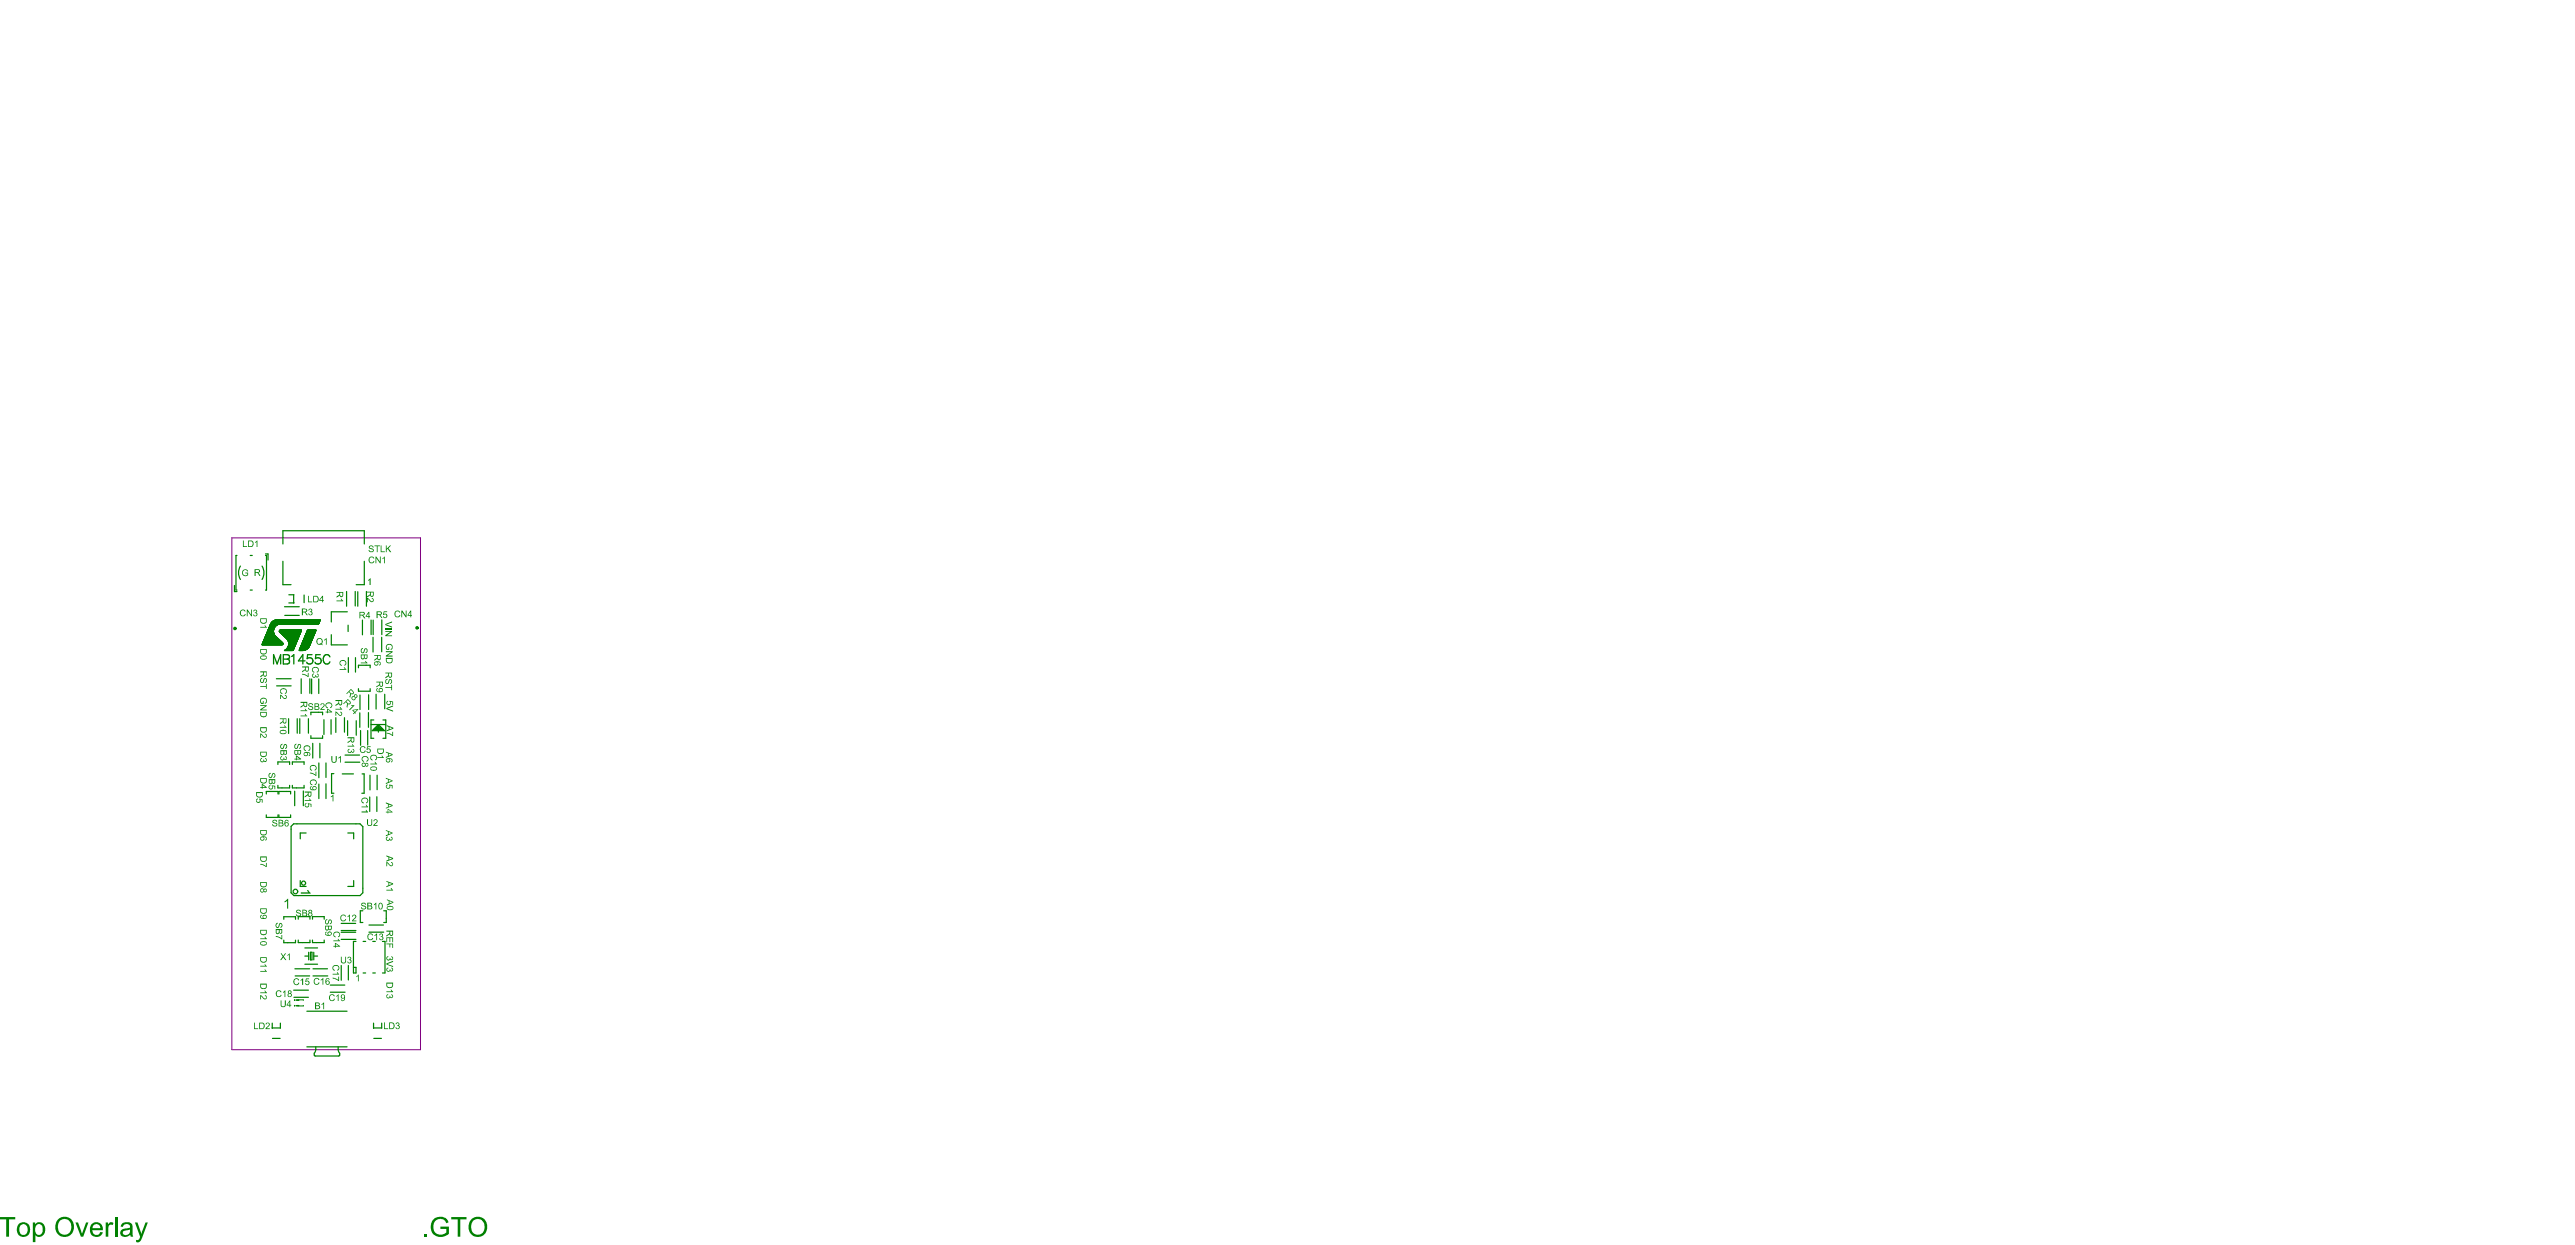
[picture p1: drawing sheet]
<svg xmlns="http://www.w3.org/2000/svg" width="842mm" height="407mm" viewBox="0 0 842 407" stroke-linecap="round" stroke-linejoin="round" font-family="sans-serif">
<path d="M75.9 175.9h61.7v167.3h-61.7z" fill="none" stroke="#800080" stroke-width=".33"/>
<g fill="none" stroke="#008000" stroke-width=".4">
<path d="M92.6 177.9v-4.4h26.6v4.4M76.7 191.4v2h.8M77.5 181.6h-.3v11.3h.3M81.9 192.9h.6M81.9 181.6h.6M86.9 181.6h.3v11.3h-.3M86.9 181.1h.8v2M92.6 183.5v7.7h2.6M93.1 198.4h4.8M94.5 197.2h1.7M94.5 194.5h1.7M96.1 194.5v2.7"/>
<path d="M99.5 194.6v2.5M113.4 193.4v4.8M116.2 193.4v4.7M117 193.5v4.7M119.2 183.5v7.7h-2.7M119.9 193.4v4.8M93.2 201.2h4.7M108.4 207.5v3.4h5.2M113.6 200.1h-5.2v3.3M113.9 204.4v2.1M114 215v4.9M116.3 215v4.8"/>
<path d="M117.3 218.4v-.9h3.8v.9M118.6 202.8v4.8M121.4 202.8v4.7M122 208.4v4.8M122.1 202.8v4.7M124.9 208.4v4.7M124.9 202.7v4.8M90.4 221.9h4.8M90.5 224.3h4.7M94.4 235v4.8M97.2 235v4.7M98.1 235v4.8"/>
<path d="M98.5 222v4.8M100.9 235v4.7M101.4 222v4.7M101.7 233.7v-.8h3.8v.8M102 222v4.9M104.3 222v4.8M106 235.3v4.9M108.3 235.3v4.8M109.9 234.7v4.8M112.7 234.7v4.7M113.7 235.7v4.8M116.5 235.7v4.7"/>
<path d="M117.3 225.2v.8h3.8v-.8M117.7 233.1v4.7M117.8 227.3v4.7M118 238.9v4.8M120.3 238.9v4.7M120.5 233v4.8M120.6 227.2v4.8M121.4 236.9h4.8M121.8 238.9l2-2 2 2zM122.3 235.4h-.9v6h.9M122.3 238.6h3M122.5 238.3h2.5"/>
<path d="M122.6 238.2h2.3M123 237.8h1.5M123 227v4.8M123.4 237.5h.7M123.8 236.9v2.5M125.3 235.4h.9v6h-.9M125.9 227v4.8M87.1 259.6v-.8h3.8v.8M90.9 250v-.8h3.8v.8M90.9 256.8v.8h3.8v-.8M91.2 259.6v-.8h3.9v.8M95.6 256.8v.8h3.9v-.8"/>
<path d="M95.6 250v-.8h3.9v.8M96.4 258.7v4.8M99.2 258.6v4.9M101.7 240.6v.8h3.8v-.8M102.3 243.1v4.8M104.3 249.5v4.8M104.3 256.4v4.7M104.6 243.1v4.7M106.6 249.5v4.7M106.6 256.3v4.8M109.2 253h-.7v6.4h.7M112 253.1h3.6"/>
<path d="M112.9 246.9h4.7M112.9 249.2h4.8M118.5 253.1h.6v6.3h-.7M121 253.5v4.8M123.4 253.5v4.7M87.1 266.5v.8h3.8v-.8M91.2 266.5v.8h3.9v-.8M95.2 270.2l.9-.8h21.7l.9 .9v21.6l-.9 .9h-21.7l-.9-.9zM100.1 272.4h-1.9v1.9M113.8 272.4h1.9v1.9M121 260.6v4.7M123.3 260.5v4.8"/>
<path d="M98.2 287.9v2h1.9M115.7 287.9v2h-1.9M118.7 297.8h-.8v3.8h.8M125.5 297.8h.9v3.8h-.9M92.8 300.6v-.8h3.9v.8M92.8 307.4v.9h3.9v-.9M96.5 316.8h4.8M96.6 319.1h4.7M97.6 300.6v-.9h3.8v.9M97.6 307.4v.8h3.8v-.8M99.7 315.3h4.2M99.7 310h4.2"/>
<path d="M99.7 312.6h1.3M101 311.4v2.5M101.6 311.4h.5v2.5h-.5zM102.2 300.6v-.9h3.9v.9M102.2 307.4v.8h3.9v-.8M102.4 319.1h4.8M102.4 316.8h4.7M102.7 312.6h1.2M102.7 311.4v2.5M111.6 304.8h4.8M111.6 307.2h4.8M111.6 304.3h4.8"/>
<path d="M111.6 301.9h4.8M111.6 315.7v4.8M114 315.7v4.8M116.5 307.8h-.9v10.4h.9v-1.9h-.9M118.8 318.2h.8M118.8 307.8h.8M120.7 302.5h4.8M120.7 304.8h4.8M122 318.2h.8M122 307.8h.8M125.1 307.8h.9v10.4h-.9M89.1 334.6v1.6"/>
<path d="M89.1 336.1h2.6M89.1 339.5h2.5M91.7 334.6v1.6M96.1 323.8h4.8M96.2 326.1h4.7M100.4 330.7h13.1M108.1 324.4h4.8M108.1 322.1h4.7M122.2 336.1h2.7M122.2 334.6v1.6M122.3 339.5h2.5M124.9 334.6v1.6"/>
<path d="M100.4 342.3h13.1M102.8 344.4v.6M103.1 345.3h7.7M103.3 342.3v.9M110.6 342.3v.9M111.1 344.4v.6"/>
</g>
<g fill="none" stroke="#008000" stroke-width=".33">
<path d="M85.8 210.9h6.5M85.8 210.5h6.8M85.9 210.4h6.7M85.9 210.3h6.6M85.9 210.2h6.6M86 210.1h6.4M86 210l6.3 .1M86 210h6.3M86.1 209.9h6.1M86.1 209.8h6M86.1 209.7h5.9M86.2 209.6l5.7 .1"/>
<path d="M86.2 209.6h5.6M86.2 209.5h5.5M86.3 209.4h5.4M86.3 209.3h5.3M86.3 209.3h5.2M86.4 209.2h5M86.4 209.1h4.9M86.4 209h4.8M86.5 208.9h4.6M86.5 208.8h4.5M86.5 208.7l4.5 .1M86.6 208.7h4.3"/>
<path d="M86.6 208.6h4.2M86.6 208.5h4.1M86.7 208.4h3.9M86.7 208.3h3.8M86.7 208.2l3.7 .1M86.8 208.1l3.5 .1M86.8 208.1h3.5M86.9 208h3.3M86.9 207.9h3.2M86.9 207.8l3.1 .1M87 207.7l2.9 .1M87 207.7h2.9"/>
<path d="M87 207.6h2.8M87 207.5h2.8M87.1 207.4l2.6 .1M87.1 207.4h2.6M87.1 207.3h2.6M87.2 207.2h2.4M87.2 207.1h2.4M87.3 207h2.3M87.3 206.9h2.3M87.3 206.9h2.2M87.4 206.8h2.1M87.4 206.7h2.1"/>
<path d="M87.4 206.6h2.1M87.5 206.5h2M87.5 206.4h2M87.6 206.2h1.9M87.6 206.1h1.9M87.7 206.1h1.8M89.5 206.3h-1.9M89.6 205.9l-1.9 .1M89.6 205.9h-1.9M89.6 205.7l-1.8 .1M89.6 205.7h-1.8M89.6 205.6h-1.8"/>
<path d="M89.7 205.5l-1.8 .1M89.7 205.4l-1.8 .1M89.7 205.3l-1.8 .1M89.8 205.3h-1.8M89.9 205.2h-1.9M89.9 202.8h14.9M89.9 205.1l-1.9 .1M89.9 205l-1.8 .1M90 204.9l-1.9 .1M90.1 204.9h-2M90.2 204.8h-2M90.2 202.7h14.6"/>
<path d="M90.3 204.7l-2.1 .1M90.3 204.6l-2.1 .1M90.5 204.5l-2.2 .1M90.6 204.4l-2.3 .1M90.7 204.4h-2.3M90.9 204.3l-2.5 .1M91.1 204.2l-2.7 .1M91.4 206.6h7.1M91.5 206.7h6.9M91.5 206.1h7.1M91.6 204.1l-3.2 .1M91.6 206.8h6.8"/>
<path d="M91.7 206.9h6.6M91.7 206h6.9M91.8 207h6.5M91.8 207.1h6.5M91.9 207.1h6.3M92 207.2h6.2M92.1 207.3h6.1M92.2 207.4h5.9M92.3 207.5h5.8M92.4 207.6h5.7M92.5 207.6h5.5M92.5 210.8h-6.8"/>
<path d="M92.5 210.7l-6.8 .1M92.5 207.7h5.5M92.6 210.7h-6.9M92.6 210.6h-6.8M92.6 207.8h5.4M92.7 207.9h5.2M92.8 208h5.1M92.9 208h4.9M93 208.1h4.8M93.1 208.2h4.7M93.2 208.3h4.6M93.3 208.4h4.4"/>
<path d="M93.4 208.5h4.3M93.5 208.6h4.1M93.6 208.7h4M93.7 208.8h3.8M93.8 208.9h3.7M93.9 208.9h3.6M93.9 212h2.3M93.9 209h3.5M94 209.1h3.4M94 209.2h3.4M94.1 209.3h3.2M94.1 209.4h3.2"/>
<path d="M94.2 209.4h3.1M94.3 209.7h2.9M94.4 209.8h2.7M94.4 209.9h2.7M94.4 210.3h2.5M95.9 212.7h-2.9M95.9 212.6l-2.9 .1M96 212.6h-2.8M96 212.5h-2.7M96 212.4h-2.6M96.1 212.3l-2.6 .1M96.1 212.2l-2.5 .1"/>
<path d="M96.2 212.2h-2.5M96.2 212l-2.4 .1M96.3 211.9h-2.4M96.3 211.8l-2.3 .1M96.3 211.8h-2.3M96.4 211.6l-2.3 .1M96.4 211.6h-2.3M96.4 211.5h-2.2M96.5 211.4h-2.3M96.5 211.3l-2.2 .1M96.5 211.2l-2.2 .1M96.6 211.2h-2.3"/>
<path d="M96.6 211.1h-2.2M96.6 211h-2.2M96.7 210.9l-2.3 .1M96.7 210.8l-2.3 .1M96.7 210.7l-2.3 .1M96.8 210.7h-2.4M96.8 210.6h-2.4M96.8 210.5l-2.3 .1M96.9 210.4l-2.4 .1M96.9 210.2l-2.5 .1M97 210.2h-2.6M97 210.1h-2.6"/>
<path d="M97 210h-2.6M97.1 209.8h-2.8M97.2 209.6h-2.9M97.3 209.5h-3.1M97.9 212.7h1.6M98.4 206.7h-7M98.5 206.5h-7.1M98.5 206.4l-7.1 .1M98.6 206.4h-7.2M98.6 206.3h-7.2M98.6 206.2h-7.2M98.6 206.1h-7.1"/>
<path d="M99.7 208.2h2.9M99.8 212.6l-1.9 .1M100 212.5l-2.1 .1M100.1 212.5h-2.2M100.3 212.4h-2.3M100.4 212.3l-2.4 .1M100.5 206.3h2.8M100.5 212.2l-2.5 .1M100.6 206.1h2.8M100.6 212.1l-2.5 .1M100.7 212l-2.6 .1M100.8 206h2.5"/>
<path d="M100.8 212h-2.7M100.9 211.9l-2.8 .1M100.9 211.8l-2.7 .1M101 211.7l-2.8 .1M101.1 211.6l-2.9 .1M101.1 211.6h-2.8M101.2 211.5h-2.9M101.2 211.4l-2.8 .1M101.2 211.3h-2.8M101.3 211.2l-2.9 .1M101.3 211.2h-2.8M101.4 211.1h-2.9"/>
<path d="M101.4 211h-2.9M101.4 210.9h-2.8M101.5 210.8l-2.9 .1M101.5 210.7l-2.9 .1M101.5 210.7h-2.8M101.5 210.6h-2.8M101.6 210.5h-2.9M101.6 210.4l-2.8 .1M101.7 210.4h-2.9M101.7 210.3h-2.9M101.7 210.2h-2.8M101.8 210.1h-2.9"/>
<path d="M101.8 210l-2.9 .1M101.8 209.9l-2.8 .1M101.9 209.9h-2.9M101.9 209.8h-2.9M101.9 209.7h-2.8M102 209.6l-2.9 .1M102 209.5l-2.9 .1M102 209.4l-2.8 .1M102.1 209.4h-2.9M102.1 209.3h-2.9M102.1 209.2l-2.8 .1M102.2 209.1l-2.9 .1"/>
<path d="M102.2 209l-2.9 .1M102.2 208.9l-2.8 .1M102.3 208.9h-2.9M102.3 208.8h-2.9M102.3 208.7h-2.8M102.4 208.6l-2.9 .1M102.4 208.5l-2.9 .1M102.4 208.5h-2.8M102.5 208.4h-2.9M102.5 208.3h-2.9M102.5 208.2h-2.8M102.6 208.1h-2.9"/>
<path d="M102.6 208h-2.8M102.7 207.9h-2.9M102.7 207.8l-2.9 .1M102.7 207.7l-2.8 .1M102.8 207.7h-2.9M102.8 207.6h-2.9M102.8 207.5h-2.8M102.9 207.4l-2.9 .1M102.9 207.3l-2.9 .1M102.9 207.2l-2.8 .1M103 207.2h-2.9M103 207.1h-2.9"/>
<path d="M103 207h-2.8M103.1 206.9h-2.9M103.1 206.8l-2.8 .1M103.2 206.7l-2.9 .1M103.2 206.7h-2.9M103.2 206.6h-2.9M103.3 206.5h-2.9M103.3 206.4l-2.9 .1M103.3 206.3l-2.9 .1M103.4 206.2h-2.9M104.3 204l-15.8 .1M104.3 203.9l-15.8 .1"/>
<path d="M104.3 203.9h-15.7M104.4 203.8h-15.8M104.4 203.7h-15.7M104.5 203.6h-15.7M104.5 203.5h-15.7M104.5 203.4h-15.6M104.6 203.3l-15.6 .1M104.6 203.2l-15.5 .1M104.6 203.1l-15.4 .1M104.7 203.1h-15.4M104.7 203h-15.3M104.7 202.9l-15.2 .1"/>
<path d="M104.8 202.8l-15.1 .1M96.3 326.9l.2 .2zM96.3 328.8l.2 .1zM97.1 328.9h.6M97.1 327h.6M97.7 326.9l-.6 .2v-.2h2.1v.2M99.2 328.8v.1h-2.1v-.1l.6 .1"/>
</g>
<g fill="#008000">
<path d="M93.1 294.7l1.2-.8v3.2h-.4v-2.5l-.8 .5z"/>
<path d="M101.5 255.4l.1-.2a1.05 1.05 0 0 1 1.7-.1 1.05 1.05 0 0 1-.3 1.6l-.1-.2a.74 .74 0 0 0 .3-1.1 .74 .74 0 0 0-1.1-.1 .61 .61 0 0 0-.5 .6 .61 .61 0 0 0 .6 .6l-.1 .2a.91 .91 0 0 1-.6-1.3z"/>
<path d="M106.5 300.8l.5-.2v.2a.62 .62 0 0 0-.4 .6 .62 .62 0 0 0 .4 .6l.3-.4a.71 .71 0 0 1 .4-.9 .71 .71 0 0 1 .9 .3 .71 .71 0 0 1-.2 .9l-.3 .3h-.2v-.3a.45 .45 0 0 0 .5-.5 .45 .45 0 0 0-.7-.3l-.1 .2a.73 .73 0 0 1-.8 1 .73 .73 0 0 1-.4-1.2z"/>
<path d="M108.3 260.4l.8-.6v2.2h-.3v-1.6l-.6 .3z"/>
<path d="M108.4 247.2h.3v1.4a.56 .56 0 0 0 .6 .6 .56 .56 0 0 0 .5-.7v-1.3h.4v1.3a.89 .89 0 0 1-.9 .9 .89 .89 0 0 1-.9-.9z"/>
<path d="M110.7 247.8l.8-.6v2.2h-.2v-1.7l-.5 .3z"/>
<path d="M110.1 196.4h1.7l-.4-.6h.3l.6 .8h-2.2z"/>
<path d="M120.1 267.9h.3v1.2a.56 .56 0 0 0 .6 .7 .56 .56 0 0 0 .5-.7v-1.2h.3v1.2a.85 .85 0 0 1-.9 1 .85 .85 0 0 1-.8-1z"/>
<path d="M122.3 268h.3a.71 .71 0 0 1 .9 .4 .71 .71 0 0 1-.5 .9l-.5 .5h1v.3h-1.4l.6-.9a.58 .58 0 0 0 .5-.5 .58 .58 0 0 0-.3-.6l-.7 .4z"/>
<path d="M121.2 247.2l.6-.4h1a1.02 1.02 0 0 1 .6 1 1.02 1.02 0 0 1-.6 .9l-.1-.4a.72 .72 0 0 0 .3-.9 .72 .72 0 0 0-1-.3 .69 .69 0 0 0-.6 .6 .69 .69 0 0 0 .5 .7l-.1 .3a.99 .99 0 0 1-.6-1.5z"/>
<path d="M121.2 249.7h1.7l-.4-.6h.3l.6 .9h-2.2z"/>
<path d="M120.1 195.5h.3l.5 .5a.66 .66 0 0 0 1.1 .4v-.4l-.4-.2 .1-.3a.69 .69 0 0 1 .5 1.1 .69 .69 0 0 1-1.2-.1l-.7-.6v1.1h-.2z"/>
<path d="M120.5 189.6l.7-.5v2.2h-.3v-1.7l-.5 .3z"/>
<path d="M120.7 182.4a.97 .97 0 0 1 1.7 .2l-.2 .1a.8 .8 0 0 0-1.4 .2 .8 .8 0 0 0 .9 1h.3l.2-.5 .3 .1a1.04 1.04 0 0 1-1.5 .6 1.04 1.04 0 0 1-.3-1.6z"/>
<path d="M122.9 182h.2l1.2 1.7v-1.7h.2v2.2h-.2l-1.2-1.7v1.7h-.2z"/>
<path d="M125.1 182.5l.8-.5v2.2h-.3v-1.7l-.5 .3z"/>
<path d="M126.4 324.2h1.7l-.3-.6h.2l.6 .8h-2.2z"/>
<path d="M126.4 325.4l.4-.3 .2 .3a.45 .45 0 0 0-.4 .4 .45 .45 0 0 0 .5 .4 .45 .45 0 0 0 .4-.4l-.1-.2h.3a.39 .39 0 0 0 .3 .5 .39 .39 0 0 0 .4-.3 .39 .39 0 0 0-.4-.4v-.3a.6 .6 0 0 1 .6 .8 .6 .6 0 0 1-1 .2v.1a.7 .7 0 0 1-1 .2 .7 .7 0 0 1-.2-1z"/>
<path d="M126.4 291h1.7l-.3-.5 .3-.1 .5 .8h-2.2z"/>
<path d="M126.4 256.6l.4-.1v.3a.46 .46 0 0 0-.1 .7 .46 .46 0 0 0 .7 0 .46 .46 0 0 0-.1-.7v-.3l1.1 .2v1.1h-.2v-.8l-.6-.1a.73 .73 0 0 1-.8 1 .73 .73 0 0 1-.4-1.3z"/>
<path d="M79.5 176.7h.2v1.9h1.1v.3h-1.3z"/>
<path d="M83.5 177.2l.7-.5v2.2h-.2v-1.7l-.5 .3z"/>
<path d="M96.5 243.4l.5-.2v.2a.61 .61 0 0 0-.4 .7 .61 .61 0 0 0 .5 .5l.2-.6a.65 .65 0 0 1 .8-.7 .65 .65 0 0 1 .3 1.1l-.6 .5v-.4a.52 .52 0 0 0 .4-.5 .52 .52 0 0 0-.4-.5l-.2 .5a.73 .73 0 0 1-.9 .9 .73 .73 0 0 1-.3-1.3z"/>
<path d="M99.7 261.6h1.7l-.3-.3 .3-.2 .5 .8h-2.2z"/>
<path d="M99.8 262.8l.5-.2v.3a.46 .46 0 0 0-.2 .7 .46 .46 0 0 0 .7 .1 .46 .46 0 0 0 0-.7l-.1-.4 1.2 .3v1h-.3v-.8l-.6-.1a.75 .75 0 0 1-.7 1.1 .75 .75 0 0 1-.5-1.2z"/>
<path d="M99.4 244.1l.6-.3a1 1 0 0 1 1.4 .4 1 1 0 0 1-.4 1.4l-.1-.3a.78 .78 0 0 0 0-1.2 .78 .78 0 0 0-1.2 .3 .57 .57 0 0 0-.1 .6 .57 .57 0 0 0 .5 .3l-.1 .3a1.01 1.01 0 0 1-.6-1.5z"/>
<path d="M101.5 250.5l.4-.2a1.02 1.02 0 0 1 1.5 .2 1.02 1.02 0 0 1-.4 1.5l-.1-.3a.78 .78 0 0 0 0-1.2 .78 .78 0 0 0-1.2 .3h-.1a.64 .64 0 0 0 .5 .9l-.1 .4a1.02 1.02 0 0 1-.5-1.6z"/>
<path d="M101.4 252.7l1.2 .2 .6 .5v-1.1h.3v1.5l-1.2-.7-.9-.2z"/>
<path d="M102.2 218.4l.6-.3a1.02 1.02 0 0 1 1.4 .5 1.02 1.02 0 0 1-.5 1.3l-.1-.2a.77 .77 0 0 0 .2-1.2 .77 .77 0 0 0-1.2 0 .65 .65 0 0 0-.2 .7 .65 .65 0 0 0 .5 .5l-.2 .2a1.1 1.1 0 0 1-.5-1.5z"/>
<path d="M102.3 220.4l.3-.2 .1 .3a.44 .44 0 0 0-.4 .5 .44 .44 0 0 0 .6 .3 .44 .44 0 0 0 .3-.6l.2 .1a.35 .35 0 0 0 .3 .4 .35 .35 0 0 0 .4-.2 .35 .35 0 0 0-.3-.5l-.1-.2a.59 .59 0 0 1 .6 .8 .59 .59 0 0 1-1 .2v-.1a.67 .67 0 0 1-1 .2 .67 .67 0 0 1 0-1z"/>
<path d="M108.9 315.9l.6-.3a.99 .99 0 0 1 1.4 .5 .99 .99 0 0 1-.6 1.3v-.2a.76 .76 0 0 0 .3-1.1 .76 .76 0 0 0-1.1-.2 .64 .64 0 0 0-.5 .7 .64 .64 0 0 0 .6 .6l-.3 .2a1.17 1.17 0 0 1-.4-1.5z"/>
<path d="M108.8 318.4h1.7l-.3-.5h.2l.5 .8h-2.1z"/>
<path d="M108.8 319.7l.7 .1 1.2 .7v-1.1h.2v1.4l-2.1-.9z"/>
<path d="M109.2 305.1a1.13 1.13 0 0 1 1.5-.4 1.13 1.13 0 0 1 .3 1.6l-.3 .2-.1-.2a.8 .8 0 0 0-.1-1.4 .8 .8 0 0 0-1.2 .6l.1 .6 .4 .2-.1 .2-.6-.5z"/>
<path d="M109.1 307.5h1.7l-.4-.5h.4l.5 .8h-2.2z"/>
<path d="M106.6 230.1a1.06 1.06 0 0 1 1.7-.3 1.06 1.06 0 0 1-.2 1.7l-.1-.2a.72 .72 0 0 0 .3-1 .72 .72 0 0 0-1-.3 .63 .63 0 0 0-.6 .6 .63 .63 0 0 0 .6 .7l-.2 .2a.93 .93 0 0 1-.5-1.4z"/>
<path d="M116.6 319.2l.8-.5v2.2h-.3v-1.7l-.5 .3z"/>
<path d="M113.7 243.9h1.7l-.2-.4 .2-.1 .5 .7h-2.2z"/>
<path d="M113.8 245.1l.3-.2 .3 .2a.46 .46 0 0 0-.4 .6 .46 .46 0 0 0 .6 .3 .46 .46 0 0 0 .2-.6h.2a.36 .36 0 0 0 .3 .4 .36 .36 0 0 0 .4-.3 .36 .36 0 0 0-.4-.4l.1-.2a.6 .6 0 0 1 .5 .8 .6 .6 0 0 1-1 .2 .67 .67 0 0 1-1 .2 .67 .67 0 0 1-.1-1z"/>
<path d="M120.3 305.7a1.02 1.02 0 0 1 1.8 .1l-.3 .1a.76 .76 0 0 0-1.2-.1 .76 .76 0 0 0 .1 1.1 .67 .67 0 0 0 .6 .3 .67 .67 0 0 0 .5-.5l.3 .1a1.05 1.05 0 0 1-1.5 .5 1.05 1.05 0 0 1-.3-1.6z"/>
<path d="M122.5 305.7l.9-.5v2.2h-.3v-1.7l-.6 .4z"/>
<path d="M124.2 305.4a.6 .6 0 0 1 .9 0 .6 .6 0 0 1 0 .9 .67 .67 0 0 1-.1 1.1 .67 .67 0 0 1-1-.6h.3a.41 .41 0 0 0 .5 .4 .41 .41 0 0 0 .3-.5 .41 .41 0 0 0-.6-.3v-.2a.39 .39 0 0 0 .6-.3 .39 .39 0 0 0-.4-.5 .39 .39 0 0 0-.4 .4h-.3z"/>
<path d="M123.4 247.6h1.7l-.3-.4 .3-.1 .5 .7h-2.2z"/>
<path d="M126.6 312.8l.4-.1 .1 .2a.43 .43 0 0 0-.4 .5 .43 .43 0 0 0 .5 .4 .43 .43 0 0 0 .3-.6l.2 .1a.4 .4 0 0 0 .3 .4 .4 .4 0 0 0 .5-.4 .4 .4 0 0 0-.5-.4v-.2a.61 .61 0 0 1 .6 .8 .61 .61 0 0 1-1 .2 .67 .67 0 0 1-1 .1 .67 .67 0 0 1 0-1z"/>
<path d="M126.4 315l2.2-.8v.3l-1.9 .7 1.9 .7v.3l-2.2-.8z"/>
<path d="M126.7 316.5l.3-.1 .1 .2a.43 .43 0 0 0-.4 .6 .43 .43 0 0 0 .5 .3 .43 .43 0 0 0 .3-.6h.2a.41 .41 0 0 0 .3 .5 .41 .41 0 0 0 .5-.3 .41 .41 0 0 0-.5-.5v-.2a.61 .61 0 0 1 .6 .8 .61 .61 0 0 1-1 .2 .67 .67 0 0 1-1 .1 .67 .67 0 0 1 .1-1z"/>
<path d="M126.4 306.5h2.2v1.6h-.2v-1.3h-.7v1.2h-.3v-1.2h-.7v1.3h-.3z"/>
<path d="M126.4 308.5h2.2v1.5h-.2v-1.2h-.7v1h-.3v-1h-1z"/>
<path d="M126.4 273.7l.4-.2 .1 .3a.46 .46 0 0 0-.4 .5 .46 .46 0 0 0 .6 .4 .46 .46 0 0 0 .2-.7 .5 .5 0 0 0 .4 .5 .5 .5 0 0 0 .6-.2l-.5-.4 .1-.3a.6 .6 0 0 1 .5 .9 .6 .6 0 0 1-1 .1 .67 .67 0 0 1-1 .1 .67 .67 0 0 1 0-1z"/>
<path d="M126.4 281.8l.9 .7a.52 .52 0 0 0 .6 .5 .52 .52 0 0 0 .5-.7l-.5-.1 .1-.3a.71 .71 0 0 1 .5 1.2 .71 .71 0 0 1-1.2-.3l-.6-.6v1.1h-.3z"/>
<path d="M126.5 239.6l1.1 .2 .8 .5v-1h.2v1.4l-1.3-.7-.8-.1z"/>
<path d="M126.5 210.8l.3-.2a1.07 1.07 0 0 1 1.6 .4 1.07 1.07 0 0 1-.6 1.5v-.2a.81 .81 0 0 0 .2-1.1 .81 .81 0 0 0-1.1-.3 .81 .81 0 0 0-.3 1l.1 .4h.4v-.6h.2v.8h-.8l-.2-.3-.1-.9z"/>
<path d="M126.2 212.9h2.2v.4l-1.7 1.1h1.7v.3h-2.2v-.3l1.8-1.1h-1.8z"/>
<path d="M88.1 252.8l.5-.1-.2 .3a.65 .65 0 0 0-.3 .6 .65 .65 0 0 0 .4 .6l.3-.2 .2-1a.69 .69 0 0 1 .9 0 .69 .69 0 0 1 .1 .9l-.4 .4-.1-.2a.53 .53 0 0 0 .3-.5 .53 .53 0 0 0-.4-.5l-.3 .5a.69 .69 0 0 1-.7 .8 .69 .69 0 0 1-.6-1z"/>
<path d="M87.9 257l.5-.3v.3a.47 .47 0 0 0-.3 .6 .47 .47 0 0 0 .8 .2 .47 .47 0 0 0 0-.7v-.3l1.1 .2v1.1h-.2v-.9l-.6-.1a.75 .75 0 0 1-.7 1.1 .75 .75 0 0 1-.6-1.2z"/>
<path d="M109.7 231.8h1.7l-.3-.6h.3l.5 .8h-2.2z"/>
<path d="M109.7 232.6l.9 .7a.55 .55 0 0 0 .6 .5 .55 .55 0 0 0 .5-.6l-.4-.2 .1-.3a.71 .71 0 0 1 .4 1.2 .71 .71 0 0 1-1.2-.3l-.6-.6v1.1h-.3z"/>
<path d="M126.5 229.4l.3-.2 .2 .2a.47 .47 0 0 0-.2 .7 .47 .47 0 0 0 .8 0 .47 .47 0 0 0-.2-.7v-.2l1.2 .2v1.1h-.2v-.9l-.6-.1a.75 .75 0 0 1-.8 1.1 .75 .75 0 0 1-.5-1.2z"/>
<path d="M126.4 231.5l2.2-.8v.3l-1.9 .7 1.9 .7v.3l-2.2-.8z"/>
<path d="M83.1 334.4h.3v1.9h1.1v.2h-1.4z"/>
<path d="M87.1 334.5h.1a.73 .73 0 0 1 1.1 .4 .73 .73 0 0 1-.7 .9l-.4 .5h1.1v.2h-1.5l.6-.8a.51 .51 0 0 0 .5-.6 .51 .51 0 0 0-.6-.4l-.4 .3z"/>
<path d="M85.1 324.5h1.7l-.3-.5 .3-.1 .5 .9h-2.2z"/>
<path d="M85.1 325.4l.8 .5a.63 .63 0 0 0 .5 .5 .63 .63 0 0 0 .7-.3l-.1-.3-.3-.1 .1-.3a.73 .73 0 0 1 .3 1.3 .73 .73 0 0 1-1.2-.4l-.5-.5v1h-.3z"/>
<path d="M90.5 324.1h.1a.92 .92 0 0 1 1.5 .3l-.3 .1a.78 .78 0 0 0-1.1-.1 .78 .78 0 0 0-.1 1.1 .65 .65 0 0 0 .7 .3 .65 .65 0 0 0 .5-.5l.4 .1a1.05 1.05 0 0 1-1.6 .5 1.05 1.05 0 0 1-.2-1.6z"/>
<path d="M92.6 324.3l.7-.5v2.2h-.2v-1.7l-.5 .4z"/>
<path d="M96.9 297.8l.3-.3a.76 .76 0 0 1 1.2 .6h-.2a.45 .45 0 0 0-.6-.4 .45 .45 0 0 0-.3 .6l.5 .2a.66 .66 0 0 1 .6 .8 .66 .66 0 0 1-1 .4l-.6-.5v-.2h.3a.62 .62 0 0 0 .6 .4 .62 .62 0 0 0 .5-.4l-.5-.4a.66 .66 0 0 1-.8-.8z"/>
<path d="M98.4 291.8h2.5l-.5-.7 .5-.1 .7 1.2h-3.2z"/>
<path d="M85.1 282.4l.9 .2 1 .6v-1h.3v1.3l-1.4-.7h-.8z"/>
<path d="M89.4 268.1l.3-.1a.67 .67 0 0 1 .9 .7h-.2a.52 .52 0 0 0-.5-.4 .52 .52 0 0 0-.5 .4l.4 .3a.73 .73 0 0 1 .9 .9 .73 .73 0 0 1-1.2 .3l-.5-.5 .3-.2a.6 .6 0 0 0 .6 .5 .6 .6 0 0 0 .6-.5l-.6-.3a.62 .62 0 0 1-.7-.3 .62 .62 0 0 1 .2-.8z"/>
<path d="M85.4 221.7l.4-.1v.3a.56 .56 0 0 0-.5 .6 .56 .56 0 0 0 .7 .5l.2-.5a.63 .63 0 0 1 .7-.8 .63 .63 0 0 1 .4 1l-.3 .5-.3 .1v-.3a.52 .52 0 0 0 .4-.5 .52 .52 0 0 0-.4-.5l-.3 .3a.74 .74 0 0 1-.8 1 .74 .74 0 0 1-.4-1.2z"/>
<path d="M85.1 224.3h1.9v-.7h.3v1.7h-.3v-.7h-1.9z"/>
<path d="M78.8 199.6l.2-.1a.84 .84 0 0 1 1.3 .4l-.2 .1a.78 .78 0 0 0-1.3 0 .78 .78 0 0 0 .3 1.2 .59 .59 0 0 0 1-.4h.3a1.06 1.06 0 0 1-1.5 .6 1.06 1.06 0 0 1-.3-1.7z"/>
<path d="M80.7 199.3h.3l1.2 1.8v-1.8h.2v2.2h-.2l-1.2-1.7v1.7h-.3z"/>
<path d="M83.1 199.4h.1a.55 .55 0 0 1 .8 .2 .55 .55 0 0 1-.2 .7 .66 .66 0 0 1 .1 1.2 .66 .66 0 0 1-1-.6h.2a.43 .43 0 0 0 .5 .4 .43 .43 0 0 0 .4-.5 .43 .43 0 0 0-.6-.3v-.3a.36 .36 0 0 0 .4-.2 .36 .36 0 0 0-.3-.5 .36 .36 0 0 0-.4 .4h-.2z"/>
<path d="M85.1 205h1.7l-.3-.5h.3l.5 .7h-2.2z"/>
<path d="M101.1 199.2h.1a.55 .55 0 0 1 .8 0 .55 .55 0 0 1-.1 .8h.1a.69 .69 0 0 1-.1 1.2 .69 .69 0 0 1-1-.6h.2a.41 .41 0 0 0 .5 .3 .41 .41 0 0 0 .3-.5 .41 .41 0 0 0-.5-.2v-.3a.4 .4 0 0 0 .5-.3 .4 .4 0 0 0-.4-.5 .4 .4 0 0 0-.4 .6l-.2-.1z"/>
<path d="M79.3 186.6l.7-.4a.87 .87 0 0 1 1.2 .6l-.3 .1a.81 .81 0 0 0-1.1-.3 .81 .81 0 0 0-.3 1.1 .81 .81 0 0 0 1.1 .4l.3-.2v-.4h-.7v-.3h1v.9l-.8 .3a1.15 1.15 0 0 1-1.1-.5 1.15 1.15 0 0 1 0-1.3z"/>
<path d="M105.2 328.3l.8-.5v2.2h-.2v-1.7l-.4 .3z"/>
<path d="M118.4 295.3l.2-.1a.82 .82 0 0 1 1.1 .6l-.2 .1a.45 .45 0 0 0-.6-.5 .45 .45 0 0 0-.3 .6l.7 .2a.69 .69 0 0 1 .3 1 .69 .69 0 0 1-1.1 .1l-.4-.3 .3-.4a.61 .61 0 0 0 .5 .5 .61 .61 0 0 0 .7-.4l-.5-.3a.73 .73 0 0 1-.8-.3 .73 .73 0 0 1 .1-.8z"/>
<path d="M122.3 295.7l.8-.5v2.2h-.2v-1.7l-.6 .3z"/>
<path d="M118.5 261.1l.1-.1a1.03 1.03 0 0 1 1.6 .1 1.03 1.03 0 0 1-.3 1.5l-.2-.2a.74 .74 0 0 0 .3-1.1 .74 .74 0 0 0-1.1-.1 .65 .65 0 0 0-.5 .7 .65 .65 0 0 0 .6 .6l-.2 .2a.98 .98 0 0 1-.3-1.6z"/>
<path d="M118.3 263.7h1.7l-.4-.5 .3-.1 .5 .9h-2.1z"/>
<path d="M118.3 265.3h1.7l-.4-.4 .3-.1 .5 .9h-2.1z"/>
<path d="M118.5 247.5l1.2-.3a.95 .95 0 0 1 .9 .9 .95 .95 0 0 1-.7 1v-.3a.76 .76 0 0 0 .2-1.1 .76 .76 0 0 0-1.1-.1 .66 .66 0 0 0-.5 .7 .66 .66 0 0 0 .6 .6l-.1 .2a1.02 1.02 0 0 1-.5-1.6z"/>
<path d="M126.4 222.1l.3-.1 .1 .2a.6 .6 0 0 0-.5 .6 .6 .6 0 0 0 .5 .6l.3-.6a.67 .67 0 0 1 .9-.6 .67 .67 0 0 1 .2 1.1l-.5 .4-.1-.4a.53 .53 0 0 0 .4-.4 .53 .53 0 0 0-.3-.6l-.4 .8a.68 .68 0 0 1-.9 .5 .68 .68 0 0 1-.3-1z"/>
<path d="M126.1 224.7h1.9v-.8h.3v1.8h-.3v-.8h-1.9z"/>
<path d="M111.2 216.2l.2-.1a1.05 1.05 0 0 1 1.6 0 1.05 1.05 0 0 1-.2 1.6l-.2-.3a.74 .74 0 0 0 .3-1 .74 .74 0 0 0-1-.3 .68 .68 0 0 0-.6 .7 .68 .68 0 0 0 .6 .7l-.2 .2a.99 .99 0 0 1-.5-1.5z"/>
<path d="M111.1 218.8h1.7l-.3-.5 .2-.1 .6 .8h-2.2z"/>
<path d="M106 209.2l.9-.5v2.1h-.3v-1.7l-.5 .4z"/>
<path d="M125.6 199.9h1.1v.3h-1l-.1 .6a.72 .72 0 0 1 1.1 .3 .72 .72 0 0 1-.5 1 .72 .72 0 0 1-.9-.6h.3a.46 .46 0 0 0 .6 .3 .46 .46 0 0 0 .2-.7 .46 .46 0 0 0-.8 0h-.3z"/>
<path d="M85.1 315.8h1.7l-.3-.5h.3l.5 .8h-2.2z"/>
<path d="M85.1 317.5h1.7l-.3-.5h.3l.5 .7h-2.2z"/>
<path d="M96.1 320.3l.3-.2a.9 .9 0 0 1 1.4 .4l-.2 .1a.72 .72 0 0 0-1-.3 .72 .72 0 0 0-.3 1 .64 .64 0 0 0 .6 .6 .64 .64 0 0 0 .7-.6l.3 .1-.1 .2a1.06 1.06 0 0 1-1.5 .3 1.06 1.06 0 0 1-.2-1.6z"/>
<path d="M98.3 320.5l.9-.6v2.2h-.4v-1.7l-.4 .3z"/>
<path d="M100.1 319.9h1v.3h-.8l-.1 .6a.7 .7 0 0 1 1 .3 .7 .7 0 0 1-.4 1 .7 .7 0 0 1-.9-.5l.2-.1a.46 .46 0 0 0 .7 .2 .46 .46 0 0 0 .1-.7 .46 .46 0 0 0-.7 0h-.3z"/>
<path d="M91.8 327.1h.3v1.3a.56 .56 0 0 0 .5 .7 .56 .56 0 0 0 .6-.7v-1.3h.3l-.1 1.6a.82 .82 0 0 1-.9 .6 .82 .82 0 0 1-.7-.9z"/>
<path d="M91.8 311.7h.4l.5 .9 .6-.9h.3l-.8 1.1 .9 1.1h-.4l-.6-.9-.7 .9h-.3l.8-1.1z"/>
<path d="M94 312.3l.8-.6v2.2h-.3v-1.6l-.3 .2z"/>
<path d="M85.1 306.8h1.7l-.3-.5h.3l.5 .8h-2.2z"/>
<path d="M90.5 301.9l.4-.2v.3a.61 .61 0 0 0-.5 .6 .61 .61 0 0 0 .4 .6l.4-.7a.62 .62 0 0 1 .8-.6 .62 .62 0 0 1 .3 1l-.4 .5-.2-.3a.45 .45 0 0 0 .5-.5 .45 .45 0 0 0-.6-.3l-.2 .4a.68 .68 0 0 1-.9 .7 .68 .68 0 0 1-.3-1.1z"/>
<path d="M90.2 306.1l.8 .1 1.1 .6v-1.1h.2v1.5l-2.1-.9z"/>
<path d="M83.8 261.4l.4-.3 .2 .3a.47 .47 0 0 0-.3 .6 .47 .47 0 0 0 .6 .2 .47 .47 0 0 0 .3-.6l-.2-.5 1.1 .3v1.1h-.2v-1l-.6-.1 .1 .3a.76 .76 0 0 1-.9 .8 .76 .76 0 0 1-.5-1.1z"/>
<path d="M85.1 239.8l.8 .6a.74 .74 0 0 0 1.2 .3l-.4-.8a.72 .72 0 0 1 .6 .7 .72 .72 0 0 1-.6 .7 .72 .72 0 0 1-.8-.6l-.5-.5v1h-.3z"/>
<path d="M85.4 247.9l.3-.1v.3a.43 .43 0 0 0-.4 .5 .43 .43 0 0 0 .6 .3 .43 .43 0 0 0 .3-.6l.2 .1a.33 .33 0 0 0 .3 .4 .33 .33 0 0 0 .4-.3 .33 .33 0 0 0-.4-.3l.1-.3a.57 .57 0 0 1 .4 .8 .57 .57 0 0 1-.9 .2h-.1a.67 .67 0 0 1-1 0 .67 .67 0 0 1 .2-1z"/>
<path d="M98.3 232.3h1.7l-.3-.4 .2-.1 .6 .7h-2.2z"/>
<path d="M98.3 234h1.7l-.3-.5h.2l.6 .7h-2.2z"/>
<path d="M91.6 237.7h1.7l-.4-.5h.3l.6 .7h-2.2z"/>
<path d="M91.8 243.4l.6-.2-.1 .3a.5 .5 0 0 0-.4 .7 .5 .5 0 0 0 .7 .3l.2-.5a.63 .63 0 0 1 .7-.7 .63 .63 0 0 1 .4 .9l-.3 .6-.3 .1v-.3a.48 .48 0 0 0 .4-.5 .48 .48 0 0 0-.6-.4l-.2 .5a.67 .67 0 0 1-.9 .6 .67 .67 0 0 1-.3-1z"/>
<path d="M91.8 247.4l.4-.2 .1 .3a.43 .43 0 0 0-.4 .5 .43 .43 0 0 0 .6 .3 .43 .43 0 0 0 .3-.5h.2a.38 .38 0 0 0 .3 .4 .38 .38 0 0 0 .5-.4 .38 .38 0 0 0-.5-.3v-.3a.63 .63 0 0 1 .6 1 .63 .63 0 0 1-1.1 .1 .67 .67 0 0 1-1 .1 .67 .67 0 0 1 0-1z"/>
<path d="M98.8 220.3l1.1 .2 .8 .5v-1h.3v1.4l-1.4-.7-.8-.1z"/>
<path d="M91.7 225.4h.2a1.08 1.08 0 0 1 1.6-.1 1.08 1.08 0 0 1-.1 1.6l-.1 .1-.1-.4a.79 .79 0 0 0 .1-1.2 .79 .79 0 0 0-1.2 .1 .72 .72 0 0 0 .3 1.2l-.2 .3a.99 .99 0 0 1-.5-1.6z"/>
<path d="M91.7 227.1l.7 .6a.67 .67 0 0 0 .5 .5 .67 .67 0 0 0 .7-.2l-.4-.8a.7 .7 0 0 1 .6 .7 .7 .7 0 0 1-.6 .7 .7 .7 0 0 1-.8-.5l-.5-.5v1h-.2z"/>
<path d="M103 319.9h.1a.98 .98 0 0 1 1.4 .6h-.3a.79 .79 0 0 0-1.2-.1 .79 .79 0 0 0 .1 1.2 .69 .69 0 0 0 1.2-.4l.2 .1a1.04 1.04 0 0 1-1.5 .5 1.04 1.04 0 0 1-.2-1.6z"/>
<path d="M105 320.3l.8-.5v2.2h-.3v-1.7l-.6 .3z"/>
<path d="M108.1 325.3l.4-.2a.67 .67 0 0 1 .9 .5l.1 .2h-.3a.74 .74 0 0 0-1-.3 .74 .74 0 0 0-.2 1 .64 .64 0 0 0 .6 .6 .64 .64 0 0 0 .6-.6l.4 .2-.4 .5a1.12 1.12 0 0 1-1.5-.5 1.12 1.12 0 0 1 .4-1.4z"/>
<path d="M110.1 325.6l.7-.5v2.2h-.3v-1.7l-.5 .3z"/>
<path d="M111.5 312.8h.3v1.3a.6 .6 0 0 0 .6 .7 .6 .6 0 0 0 .6-.7v-1.3h.2v1.3a.85 .85 0 0 1-.8 .9 .85 .85 0 0 1-.9-.9z"/>
<path d="M113.8 313a.6 .6 0 0 1 .9 0 .6 .6 0 0 1 0 .9 .67 .67 0 0 1-.1 1.1 .67 .67 0 0 1-1-.5l.3-.1a.46 .46 0 0 0 .5 .4 .46 .46 0 0 0 .4-.6 .46 .46 0 0 0-.7-.3v-.1a.38 .38 0 0 0 .5-.3 .38 .38 0 0 0-.3-.5 .38 .38 0 0 0-.4 .4h-.3z"/>
<path d="M111.5 299.4a1.01 1.01 0 0 1 1.7 .3h-.2a.78 .78 0 0 0-1.1-.2 .78 .78 0 0 0-.3 1.1 .78 .78 0 0 0 1 .3l.4-.4 .2 .1-.3 .6-.4 .1a1.13 1.13 0 0 1-1.1-.7 1.13 1.13 0 0 1 .1-1.2z"/>
<path d="M113.7 299.6l.8-.5v2.2h-.3v-1.7l-.5 .3z"/>
<path d="M115.2 299.4a.72 .72 0 0 1 1.3 0 .72 .72 0 0 1-.5 1.1l-.5 .5h1.1v.3h-1.4l.6-.9a.55 .55 0 0 0 .5-.6 .55 .55 0 0 0-.6-.5l-.2 .4h-.3z"/>
<path d="M117.9 244.4l.4-.3a.83 .83 0 0 1 1.3 .5l-.3 .1a.74 .74 0 0 0-1.1-.3 .74 .74 0 0 0-.1 1.2 .66 .66 0 0 0 .7 .4 .66 .66 0 0 0 .6-.6l.2 .1v.1a1.04 1.04 0 0 1-1.5 .4 1.04 1.04 0 0 1-.2-1.5z"/>
<path d="M120.1 244h1.1v.3h-.9l-.1 .6 .2-.1a.72 .72 0 0 1 .9 .5 .72 .72 0 0 1-.5 .9 .72 .72 0 0 1-.9-.6h.2a.47 .47 0 0 0 .8 .2 .47 .47 0 0 0 0-.8 .47 .47 0 0 0-.8 .2l-.2-.1z"/>
<path d="M126.1 204.1l2.2-.9v.3l-2 .7 2 .7v.3l-2.2-.8z"/>
<path d="M102.4 257.7a.5 .5 0 0 0 1 0 .5 .5 0 0 0-1 0zM101.6 257.1h.4v.2a.49 .49 0 0 0-.2 .7 .49 .49 0 0 0 .7 .2 .65 .65 0 0 1 0-1 .65 .65 0 0 1 .9 0 .65 .65 0 0 1 0 1l-.2 .2h-.6a.81 .81 0 0 1-1-.3 .81 .81 0 0 1 0-1z"/>
<path d="M107.6 303v.5a.35 .35 0 0 0 .4 .4 .35 .35 0 0 0 .3-.4v-.5zM106.6 303v.5a.38 .38 0 0 0 .4 .5 .38 .38 0 0 0 .4-.5v-.5zM106.4 302.7h2.2v.8a.65 .65 0 0 1-.4 .6 .65 .65 0 0 1-.7-.1 .61 .61 0 0 1-.8 .2 .61 .61 0 0 1-.3-.7z"/>
<path d="M107.4 305.3a.45 .45 0 0 0 .9 0 .45 .45 0 0 0-.9 0zM106.5 304.7l.4-.1v.3a.47 .47 0 0 0-.3 .6 .47 .47 0 0 0 .7 .2h.1a.66 .66 0 0 1 .1-1 .66 .66 0 0 1 .9 .3 .66 .66 0 0 1-.4 .9l-.4 .1a.83 .83 0 0 1-1.1-.2 .83 .83 0 0 1 0-1.1z"/>
<path d="M111.3 193.8v.7a.38 .38 0 0 0 .4 .4 .38 .38 0 0 0 .3-.4v-.7zM110.1 193.6h2.2v.9a.6 .6 0 0 1-.5 .8 .6 .6 0 0 1-.7-.6l-1 .7v-.3l.9-.7v-.6h-.9z"/>
<path d="M121.4 251.1a.57 .57 0 0 0 .3 .7 .57 .57 0 0 0 .6-.1 .5 .5 0 0 0 .8-.4 .5 .5 0 0 0-.8-.4zM121.3 250.8l1-.2a.77 .77 0 0 1 1.1 .8 .77 .77 0 0 1-1.1 .7h-.2a.79 .79 0 0 1-.8-.4 .79 .79 0 0 1 0-.9z"/>
<path d="M123.6 214.5v.6a.4 .4 0 0 0 .4 .5 .4 .4 0 0 0 .4-.5v-.6zM122.4 214.2h2.1v.9a.6 .6 0 0 1-.4 .8 .6 .6 0 0 1-.7-.6l-1 .8v-.4l1-.7v-.5h-1z"/>
<path d="M122.6 216.4l1-.2a.75 .75 0 0 1 .9 .5 .75 .75 0 0 1-.5 1v-.4a.47 .47 0 0 0 .2-.6 .47 .47 0 0 0-.6-.2h-.1a.71 .71 0 0 1 0 1 .71 .71 0 0 1-1-.1 .71 .71 0 0 1 .1-1zM122.6 217a.5 .5 0 0 0 1 0 .5 .5 0 0 0-1 0z"/>
<path d="M121.3 193.7v.8a.35 .35 0 0 0 .4 .4 .35 .35 0 0 0 .3-.4v-.8zM120.1 193.5h2.2v.9a.6 .6 0 0 1-.5 .8 .6 .6 0 0 1-.7-.6l-1 .7v-.3l1-.8v-.5h-1z"/>
<path d="M126.7 321.6v.5a.86 .86 0 0 0 .8 .7 .86 .86 0 0 0 .9-.7v-.5zM126.4 321.3h2.2l-.1 1.2a1.13 1.13 0 0 1-1.2 .6 1.13 1.13 0 0 1-.9-1z"/>
<path d="M127.4 294.7v.7l1.1-.4zM126.6 294.1l2.1 .8v.3l-2.1 .9v-.3l.6-.3v-.9l-.6-.3z"/>
<path d="M126.8 296.7a.7 .7 0 0 0 1 .7 .5 .5 0 0 0 .7-.6 .5 .5 0 0 0-.8-.3zM126.7 296.4l.9-.2a.74 .74 0 0 1 .9 .3 .74 .74 0 0 1-.1 1l-1 .1a.74 .74 0 0 1-.8-.3 .74 .74 0 0 1 .1-.9z"/>
<path d="M127.3 288.7v.7l1.1-.4zM126.4 288.1l2.2 .7v.4l-2.2 .9v-.3l.7-.3v-.9l-.7-.3z"/>
<path d="M127.2 263.1v.7l1-.4zM126.2 262.4l2.2 .8v.4l-2.2 .8v-.2l.7-.3v-.9l-.7-.3z"/>
<path d="M127 264.7v.7h1zM126.8 264.5l1.6 1.2h-1.4v.3l-.2-.3h-.6v-.3h.6z"/>
<path d="M127.2 254.9v.8l1-.3zM126.2 254.3l2.2 .9v.2l-2.2 1v-.4l.7-.2v-.9l-.7-.2z"/>
<path d="M81.4 177v1.6h.5a.8 .8 0 0 0 .8-.8 .8 .8 0 0 0-.8-.8zM81.2 176.7h.8a1.06 1.06 0 0 1 .9 1.1 1.06 1.06 0 0 1-1 1.1h-.7z"/>
<path d="M97.6 245.6v.5a.33 .33 0 0 0 .2 .5 .33 .33 0 0 0 .4-.5v-.5zM96.6 245.6v.5a.4 .4 0 0 0 .3 .6 .4 .4 0 0 0 .4-.6v-.5zM96.3 245.3h2.2v.8a.55 .55 0 0 1-.4 .6 .55 .55 0 0 1-.6-.2 .62 .62 0 0 1-.8 .4 .62 .62 0 0 1-.4-.8z"/>
<path d="M97.1 247.4v.7h.9zM96.8 247.1l1.7 1v.2h-1.4v.3l-.8-.3v-.2h.5z"/>
<path d="M101 259.2v.6a.36 .36 0 0 0 .2 .5 .36 .36 0 0 0 .4-.5v-.6zM99.7 258.8h2.2v1a.6 .6 0 0 1-.6 .7 .6 .6 0 0 1-.6-.6l-1 .9v-.4l1-.8v-.4h-1z"/>
<path d="M99.4 246.1l1.1-.2a.72 .72 0 0 1 1 .4 .72 .72 0 0 1-.5 .9v-.2a.49 .49 0 0 0 .2-.7 .49 .49 0 0 0-.8-.2 .66 .66 0 0 1 .1 .9 .66 .66 0 0 1-.9 .2 .66 .66 0 0 1-.2-.9zM99.7 246.6a.44 .44 0 0 0 .8 0 .44 .44 0 0 0-.8 0z"/>
<path d="M109.8 308.6v.7h1zM109.6 308.4l1.7 1.1h-1.5v.4h-.2v-.4h-.5v-.2h.5z"/>
<path d="M107.3 232v.7h.9zM107 231.8l1.6 .9v.3h-1.3v.2l-.8-.2v-.3h.5z"/>
<path d="M115 241.4v.6a.36 .36 0 0 0 .3 .5 .36 .36 0 0 0 .4-.4v-.7zM113.7 241.1h2.2v1.1a.6 .6 0 0 1-.6 .7 .6 .6 0 0 1-.6-.7l-1 .8v-.4l1-.8v-.4h-1z"/>
<path d="M123.7 245.1v.5a.78 .78 0 0 0 .5 .6 .78 .78 0 0 0 .8-.1l.3-.2v-.8zM123.4 244.8h2.2l-.1 1.2a1.06 1.06 0 0 1-1.2 .6 1.06 1.06 0 0 1-.9-1z"/>
<path d="M124.4 223.2v.6a.37 .37 0 0 0 .3 .5 .37 .37 0 0 0 .4-.5v-.6zM123.1 222.9h2.2v1a.6 .6 0 0 1-.5 .7 .6 .6 0 0 1-.7-.6l-1 .8v-.4l1-.7v-.5h-1z"/>
<path d="M124.2 225.7a.48 .48 0 0 0 .9 0 .48 .48 0 0 0-.9 0zM123.2 225.2l.4-.2 .1 .3a.38 .38 0 0 0-.3 .4 .38 .38 0 0 0 .4 .3l.4 .1a.69 .69 0 0 1 .1-1.1 .69 .69 0 0 1 1 .3 .69 .69 0 0 1-.5 1l-.5 .1a.89 .89 0 0 1-.9-.3 .89 .89 0 0 1-.2-.9z"/>
<path d="M127.7 304.6v.6a.36 .36 0 0 0 .3 .5 .36 .36 0 0 0 .4-.4v-.7zM126.4 304.3h2.2v1.1a.6 .6 0 0 1-.6 .7 .6 .6 0 0 1-.6-.7l-1 .9v-.5l1-.7v-.5h-1z"/>
<path d="M127.2 272v.8l1-.4zM126.2 271.4l2.2 .9v.2l-2.2 1v-.4l.7-.2v-1l-.7-.2z"/>
<path d="M127.3 280.4v.7l1.1-.4zM126.4 279.7l2.2 .9v.3l-2.2 .8v-.3l.7-.3v-.8l-.7-.3z"/>
<path d="M127.4 237.8v.7l1-.4zM126.5 237.1l2.2 .8v.4l-2.2 .8v-.3l.7-.3v-.8l-.7-.3z"/>
<path d="M127.2 246.4v.8l1-.5zM126.2 245.8l2.2 .8v.3l-2.2 .9v-.3l.7-.3v-.9l-.7-.2z"/>
<path d="M126.4 248.2l.4-.3 1 .1a.64 .64 0 0 1 .6 .6 .64 .64 0 0 1-.5 .7v-.3a.46 .46 0 0 0 .3-.6 .46 .46 0 0 0-.6-.2h-.2a.7 .7 0 0 1 0 1 .7 .7 0 0 1-1 0 .7 .7 0 0 1 0-1zM126.5 248.7a.45 .45 0 0 0 .9 0 .45 .45 0 0 0-.9 0z"/>
<path d="M126.5 215.5l.1 .6a.83 .83 0 0 0 .8 .5 .83 .83 0 0 0 .8-.6v-.5zM126.2 215.1h2.2v1.2a1.13 1.13 0 0 1-1.2 .6 1.13 1.13 0 0 1-1-.9z"/>
<path d="M89.1 255.1v.5a.35 .35 0 0 0 .4 .4 .35 .35 0 0 0 .3-.4v-.5zM88.2 255.1v.6a.35 .35 0 0 0 .3 .4 .35 .35 0 0 0 .4-.4v-.6zM87.9 254.8h2.1v.8a.55 .55 0 0 1-.3 .7 .55 .55 0 0 1-.7-.3 .59 .59 0 0 1-.7 .4 .59 .59 0 0 1-.4-.8z"/>
<path d="M110.9 229.2v.6a.39 .39 0 0 0 .4 .5 .39 .39 0 0 0 .4-.4v-.7zM109.7 228.9h2.2v1a.64 .64 0 0 1-.5 .8 .64 .64 0 0 1-.7-.6l-1 .7v-.3l1.1-.8v-.5h-1.1z"/>
<path d="M114.3 226.1l.4 .5a.4 .4 0 0 0 .7 .2 .4 .4 0 0 0-.1-.7l-.5-.5zM113.3 226.8l1.5-1.5 .7 .6a.61 .61 0 0 1 .2 1 .61 .61 0 0 1-1 0l-.1 1.2-.3-.2 .2-1.3-.4-.3-.6 .7z"/>
<path d="M116 227.6a.36 .36 0 0 0 .7 0 .36 .36 0 0 0-.7 0zM115.2 228.3a.45 .45 0 0 0 .9 0 .45 .45 0 0 0-.9 0zM115.2 227.7h.6v-.2a.59 .59 0 0 1 .6-.5 .59 .59 0 0 1 .5 .6l-.1 .5h-.5a.69 .69 0 0 1-.5 .9 .69 .69 0 0 1-.8-.4 .69 .69 0 0 1 .2-.9z"/>
<path d="M85.1 334.7v1.6h.5a.8 .8 0 0 0 .7-.8 .8 .8 0 0 0-.7-.8zM84.8 334.4h1.1a1.1 1.1 0 0 1 .7 1.2 1.1 1.1 0 0 1-1 .9h-.8z"/>
<path d="M85.4 322v.6a.83 .83 0 0 0 .8 .6 .83 .83 0 0 0 .8-.7v-.5zM85.1 321.6h2.2v1.2a1.12 1.12 0 0 1-1.3 .6 1.12 1.12 0 0 1-.9-1z"/>
<path d="M94.5 324.4a.32 .32 0 0 0 .6 0 .32 .32 0 0 0-.6 0zM94.3 325.4a.5 .5 0 0 0 1 0 .5 .5 0 0 0-1 0zM94.4 323.9a.6 .6 0 0 1 .9 .1 .6 .6 0 0 1-.2 .8 .64 .64 0 0 1 .2 1 .64 .64 0 0 1-1 0 .64 .64 0 0 1 .1-1l-.2-.1z"/>
<path d="M99.2 297.7v.7h.5a.35 .35 0 0 0 .4-.3 .35 .35 0 0 0-.4-.4zM99.2 298.6v.8h.6a.38 .38 0 0 0 .4-.4 .38 .38 0 0 0-.4-.4zM98.9 297.5h.9a.6 .6 0 0 1 .5 .4 .6 .6 0 0 1-.2 .7 .59 .59 0 0 1 .3 .7 .59 .59 0 0 1-.7 .4h-.8z"/>
<path d="M101.1 298.1a.4 .4 0 0 0 .8 0 .4 .4 0 0 0-.8 0zM101 299.1a.45 .45 0 0 0 .9 0 .45 .45 0 0 0-.9 0zM101.1 297.5h.1a.55 .55 0 0 1 .8 .2 .55 .55 0 0 1-.2 .8 .63 .63 0 0 1 .2 .9 .63 .63 0 0 1-1 0 .63 .63 0 0 1 .2-.9l-.3-.4z"/>
<path d="M85.4 288.7v.6a.83 .83 0 0 0 .8 .6 .83 .83 0 0 0 .8-.7v-.5zM85.1 288.4h2.2v.8a1.06 1.06 0 0 1-1.1 1 1.06 1.06 0 0 1-1.1-1z"/>
<path d="M86.4 291.1a.35 .35 0 0 0 .7 0 .35 .35 0 0 0-.7 0zM85.3 291.2a.45 .45 0 0 0 .9 0 .45 .45 0 0 0-.9 0zM85.4 290.5l.5-.1 .4 .5a.58 .58 0 0 1 1-.1 .58 .58 0 0 1-.3 .9l-.4 .1-.3-.3a.69 .69 0 0 1-1.1 .1 .69 .69 0 0 1 .2-1.1z"/>
<path d="M85.4 280.4v.5a.81 .81 0 0 0 .8 .7 .81 .81 0 0 0 .8-.8v-.4zM85.1 280h2.2v.9a1.06 1.06 0 0 1-1.1 .9 1.06 1.06 0 0 1-1.1-1z"/>
<path d="M91.4 268.3v.7h.5a.37 .37 0 0 0 .5-.4 .37 .37 0 0 0-.5-.3zM91.4 269.2v.8h.6a.4 .4 0 0 0 .5-.4 .4 .4 0 0 0-.5-.4zM91.1 268h.9a.55 .55 0 0 1 .6 .4 .55 .55 0 0 1-.3 .7 .62 .62 0 0 1 .5 .7 .62 .62 0 0 1-.8 .4h-.9z"/>
<path d="M93.3 268.2l.2-.1a.64 .64 0 0 1 .9 .5h-.2a.49 .49 0 0 0-.7-.2 .49 .49 0 0 0-.2 .7 .67 .67 0 0 1 1 0 .67 .67 0 0 1 0 .9 .67 .67 0 0 1-.9 .2l-.4-.8zM93.3 269.5a.46 .46 0 0 0 .9 0 .46 .46 0 0 0-.9 0z"/>
<path d="M85.4 254.7v.6a.81 .81 0 0 0 .8 .7 .81 .81 0 0 0 .8-.8v-.5zM85.1 254.4h2.2v.9a1.06 1.06 0 0 1-1.1 .9 1.06 1.06 0 0 1-1.1-1z"/>
<path d="M85.9 256.7v.7h.9zM85.7 256.4l1.6 1v.2h-1.4v.3l-.8-.3v-.2h.6z"/>
<path d="M86.3 219.9v.6a.39 .39 0 0 0 .4 .5 .39 .39 0 0 0 .4-.5v-.6zM85.1 219.5h2.2v1a.6 .6 0 0 1-.5 .8 .6 .6 0 0 1-.7-.6l-1 .8v-.4l1-.6v-.6h-1z"/>
<path d="M85.4 202.4v.8a.83 .83 0 0 0 .9 .5 .83 .83 0 0 0 .7-.7v-.6zM85.1 202.2h2.2v.9a1.07 1.07 0 0 1-1.2 .9 1.07 1.07 0 0 1-1-1z"/>
<path d="M99.1 199.2v.8h.6a.39 .39 0 0 0 .5-.3 .39 .39 0 0 0-.4-.5zM98.8 199l1 .1a.6 .6 0 0 1 .7 .5 .6 .6 0 0 1-.6 .6l.8 1h-.3l-.7-1h-.6v1h-.3z"/>
<path d="M83.6 186.4v.7h.7a.35 .35 0 0 0 .4-.4 .35 .35 0 0 0-.4-.3zM83.3 186.1h1a.6 .6 0 0 1 .8 .5 .6 .6 0 0 1-.6 .7l.7 1h-.3l-.8-1h-.5v1h-.3z"/>
<path d="M103.4 328.1v.6h.5a.35 .35 0 0 0 .4-.3 .35 .35 0 0 0-.4-.3zM103.4 329v.8h.6a.39 .39 0 0 0 .4-.5 .39 .39 0 0 0-.5-.3zM103.1 327.8h.8a.55 .55 0 0 1 .7 .3 .55 .55 0 0 1-.3 .7 .63 .63 0 0 1 .3 .8 .63 .63 0 0 1-.7 .4h-.8z"/>
<path d="M120.5 295.4v.7h.5a.35 .35 0 0 0 .4-.3 .35 .35 0 0 0-.4-.4zM120.5 296.4v.7h.6a.38 .38 0 0 0 .4-.4 .38 .38 0 0 0-.4-.3zM120.1 295.2h1a.55 .55 0 0 1 .6 .3 .55 .55 0 0 1-.3 .7 .63 .63 0 0 1 .4 .8 .63 .63 0 0 1-.8 .4h-.9z"/>
<path d="M124.2 295.5l-.2 .7a.58 .58 0 0 0 .2 .7 .58 .58 0 0 0 .7 .1v-.5a.63 .63 0 0 0 0-.7 .63 .63 0 0 0-.7-.3zM124.1 295.3a1.06 1.06 0 0 1 1.1 .5 1.06 1.06 0 0 1-.1 1.2 .74 .74 0 0 1-1 .2 .74 .74 0 0 1-.3-.9z"/>
<path d="M119.6 250.1a.36 .36 0 0 0 .7 0 .36 .36 0 0 0-.7 0zM118.5 250.1a.45 .45 0 0 0 .9 0 .45 .45 0 0 0-.9 0zM118.5 249.6l.6-.2 .5 .4a.52 .52 0 0 1 .7-.1 .52 .52 0 0 1 0 .8 .52 .52 0 0 1-.7-.1 .68 .68 0 0 1-1 .2 .68 .68 0 0 1-.1-1z"/>
<path d="M127.3 220.2v.7a.38 .38 0 0 0 .3 .4 .38 .38 0 0 0 .4-.4v-.7zM126.1 219.9h2.2v1a.6 .6 0 0 1-.5 .7 .6 .6 0 0 1-.7-.6l-1 .8v-.3l.9-.7v-.6h-.9z"/>
<path d="M103.9 209.2v.1a.82 .82 0 0 0 0 1 .82 .82 0 0 0 .9 .3l-.2-.4a.48 .48 0 0 0 .7 0 .48 .48 0 0 0 0-.7 .76 .76 0 0 0-.6-.6 .76 .76 0 0 0-.8 .3zM103.7 209l.6-.4a1.16 1.16 0 0 1 1.3 .7 1.16 1.16 0 0 1-.3 1.3l.3 .2-.1 .2-.4-.3-.7 .2-.6-.3a1.24 1.24 0 0 1-.1-1.6z"/>
<path d="M123.5 200.2v.6h.6a.36 .36 0 0 0 .5-.2 .36 .36 0 0 0-.4-.4zM123.2 199.9h1a.6 .6 0 0 1 .8 .6 .6 .6 0 0 1-.7 .6l.8 1h-.3l-.8-1h-.5v1h-.3z"/>
<path d="M117.9 200.3v.7h.6a.36 .36 0 0 0 .6-.3 .36 .36 0 0 0-.5-.4zM117.6 200.1h1a.6 .6 0 0 1 .7 .5 .6 .6 0 0 1-.6 .7l.9 .9h-.5l-.6-.9h-.6v.9h-.3z"/>
<path d="M120.6 200.5l-.7 .9h.7zM120.6 200.1h.2v1.3h.3l-.3 .8h-.2v-.5h-1z"/>
<path d="M85.4 313.3v.7a.83 .83 0 0 0 .9 .5 .83 .83 0 0 0 .7-.7v-.5zM85.1 313h2.2v.9a1.07 1.07 0 0 1-1.2 .9 1.07 1.07 0 0 1-1-1z"/>
<path d="M94.7 327.6l-.7 1h.7zM94.8 327.1h.2v1.5h.3v.2h-.3v.5h-.3v-.5h-.9z"/>
<path d="M85.4 297.3v.8l.3 .4 .7 .1 .6-.4v-.9zM85.1 297h2.2v1a1.07 1.07 0 0 1-1.2 .8 1.07 1.07 0 0 1-1-1z"/>
<path d="M86.2 299.8a.46 .46 0 0 0 .9 0 .46 .46 0 0 0-.9 0zM85.3 299.2h.4v.2a.47 .47 0 0 0-.3 .6 .47 .47 0 0 0 .7 .2 .71 .71 0 0 1 .4-1.1 .71 .71 0 0 1 .9 .7 .71 .71 0 0 1-.9 .7h-.3a.79 .79 0 0 1-1-.3 .79 .79 0 0 1 .1-1z"/>
<path d="M85.4 304.3v.6a.83 .83 0 0 0 .8 .6 .83 .83 0 0 0 .8-.7v-.5zM85.1 304.1h2.2v.7a1.06 1.06 0 0 1-1.1 1 1.06 1.06 0 0 1-1.1-1z"/>
<path d="M85.4 308.2a.73 .73 0 0 0 .4 .7 .73 .73 0 0 0 .8 0 .45 .45 0 0 0 .5-.6 .45 .45 0 0 0-.7-.3zM85.2 308l1-.2a.8 .8 0 0 1 1.1 .6 .8 .8 0 0 1-1.1 .8 .83 .83 0 0 1-.9-.2 .83 .83 0 0 1-.1-1z"/>
<path d="M91.5 304.1v.8l.4 .2 .2-1zM90.5 304.1v.6a.39 .39 0 0 0 .4 .5 .39 .39 0 0 0 .3-.6v-.5zM90.2 303.8h2.1v.8a.55 .55 0 0 1-.3 .7 .55 .55 0 0 1-.7-.2 .59 .59 0 0 1-.7 .3 .59 .59 0 0 1-.4-.8z"/>
<path d="M84 259.3v.5a.86 .86 0 0 0 .9 .7 .86 .86 0 0 0 .8-.7v-.5zM83.8 259h2.2l-.1 1.2a1.13 1.13 0 0 1-1.2 .6 1.13 1.13 0 0 1-.9-1z"/>
<path d="M85.4 271.7v.5a.83 .83 0 0 0 .8 .7 .83 .83 0 0 0 .8-.6v-.6zM85.1 271.4h2.2v.9a1.06 1.06 0 0 1-1.1 .9 1.06 1.06 0 0 1-1.1-1z"/>
<path d="M85.2 273.8l.6-.3h.7a.69 .69 0 0 1 .8 .6 .69 .69 0 0 1-.5 .8v-.3a.53 .53 0 0 0 .2-.7 .53 .53 0 0 0-.8-.2 .69 .69 0 0 1 .1 1 .69 .69 0 0 1-1 0 .69 .69 0 0 1-.1-.9zM85.4 274.2a.46 .46 0 0 0 .9 0 .46 .46 0 0 0-.9 0z"/>
<path d="M85.4 238.1v.5a.81 .81 0 0 0 .8 .7 .81 .81 0 0 0 .8-.8v-.4zM85.1 237.8h2.2v.8a1.06 1.06 0 0 1-1.1 1 1.06 1.06 0 0 1-1.1-1.1z"/>
<path d="M85.4 246.1v.6a.83 .83 0 0 0 .8 .5 .83 .83 0 0 0 .8-.6v-.5zM85.1 245.8h2.2v.8a1.06 1.06 0 0 1-1.1 1 1.06 1.06 0 0 1-1.1-1z"/>
<path d="M99.5 229.8v.6a.39 .39 0 0 0 .3 .5 .39 .39 0 0 0 .5-.4v-.7zM98.3 229.5h2.2v1a.6 .6 0 0 1-.5 .8 .6 .6 0 0 1-.7-.7l-1 .8v-.4l1-.6v-.6h-1z"/>
<path d="M92.8 235.2v.6a.4 .4 0 0 0 .3 .5 .4 .4 0 0 0 .4-.5v-.6zM91.6 234.9h2.1v1.1a.59 .59 0 0 1-.6 .6 .59 .59 0 0 1-.6-.6l-.9 .8v-.4l.9-.6v-.6h-.9z"/>
<path d="M91.9 239l-.2 .2a.94 .94 0 0 0 1.4 .5 .45 .45 0 0 0 .4-.6 .45 .45 0 0 0-.7-.1zM91.6 239l.9-.4a.83 .83 0 0 1 .9 .2 .83 .83 0 0 1 .2 .9l-.9 .4a.8 .8 0 0 1-.9-.2 .8 .8 0 0 1-.2-.9z"/>
<path d="M93 245.6v.8l.4 .2 .2-1zM92 245.6v.6a.39 .39 0 0 0 .4 .5 .39 .39 0 0 0 .4-.6v-.5zM91.7 245.3h2.2v.9a.54 .54 0 0 1-.4 .6 .54 .54 0 0 1-.7-.2 .59 .59 0 0 1-.7 .3 .59 .59 0 0 1-.4-.8z"/>
<path d="M85.4 212.5v.5a.93 .93 0 0 0 1.6 .4v-.9zM85.1 212.3h2.2v.8a1.06 1.06 0 0 1-1.1 .9 1.06 1.06 0 0 1-1.1-1z"/>
<path d="M85.4 214.8v.1a.61 .61 0 0 0 .3 .6 .61 .61 0 0 0 .6 0h.1a.49 .49 0 0 0 .7-.5 .49 .49 0 0 0-.8-.4zM85.3 214.5l.9-.2a.78 .78 0 0 1 .9 .3 .78 .78 0 0 1-.2 1l-.7 .1a.77 .77 0 0 1-.9-.2 .77 .77 0 0 1 0-1z"/>
<path d="M100 218.3v.5a.39 .39 0 0 0 .4 .6 .39 .39 0 0 0 .4-.5v-.6zM98.8 217.9h2.2v1a.6 .6 0 0 1-.5 .8 .6 .6 0 0 1-.6-.7l-1.1 .9v-.5l1-.6v-.5h-1z"/>
<path d="M106.6 320.1l.1-.1a.66 .66 0 0 1 1.1 .4h-.2a.49 .49 0 0 0-.7-.2 .49 .49 0 0 0-.2 .7 .71 .71 0 0 1 1.1 .3 .71 .71 0 0 1-.6 .9 .71 .71 0 0 1-.7-.8zM106.6 321.3a.5 .5 0 0 0 1 0 .5 .5 0 0 0-1 0z"/>
<path d="M111.7 325.8a.5 .5 0 0 0 1 0 .5 .5 0 0 0-1 0zM111.7 325.3l.2-.1a.84 .84 0 0 1 .9 .3 .84 .84 0 0 1 .1 1v.1a.69 .69 0 0 1-.6 .7 .69 .69 0 0 1-.8-.5h.3a.49 .49 0 0 0 .7 .2 .49 .49 0 0 0 .1-.7v.1a.68 .68 0 0 1-.7 .1 .68 .68 0 0 1-.5-.6z"/>
</g>
<path d="M126.1 205.7h2.2" fill="none" stroke="#008000" stroke-width=".34"/>
<g fill="#008000">
<path d="M126.1 206.3h2.2v.3l-1.7 1.2h1.7v.2h-2.2v-.3l1.7-1.1h-1.7z"/>
<path d="M118.2 212.1l.5-.2v.3a.61 .61 0 0 0-.4 .6 .61 .61 0 0 0 .5 .6l.2-.6a.68 .68 0 0 1 .9-.8 .68 .68 0 0 1 .2 1.2l-.3 .3-.2-.2a.45 .45 0 0 0 .5-.6 .45 .45 0 0 0-.7-.2l-.1 .3a.7 .7 0 0 1-.9 .8 .7 .7 0 0 1-.4-1.1z"/>
<path d="M118 216.6h1.7l-.3-.5h.3l.5 .8h-2.2z"/>
<path d="M120.8 178.5h.1a.88 .88 0 0 1 1.4 .5h-.4a.51 .51 0 0 0-.5-.4 .51 .51 0 0 0-.5 .4l.5 .3a.7 .7 0 0 1 .9 .8 .7 .7 0 0 1-1.1 .5l-.6-.6 .2-.2a.6 .6 0 0 0 .6 .5 .6 .6 0 0 0 .6-.5l-.5-.2a.69 .69 0 0 1-.7-.2 .69 .69 0 0 1-.1-.8z"/>
<path d="M122.5 178.4h1.8v.2h-.8v2h-.2v-2h-.8z"/>
<path d="M124.5 178.4h.3v1.9h1.1v.3h-1.4z"/>
<path d="M126.2 178.4h.3v1.1l1.1-1.1h.3l-.8 .9 .9 1.3h-.4l-.8-1.1-.3 .3v.8h-.3z"/>
<path d="M85.2 228.6l.2-.1a1.06 1.06 0 0 1 1.7-.1 1.06 1.06 0 0 1-.4 1.7l-.1-.3a.79 .79 0 0 0 .1-1.2 .79 .79 0 0 0-1.2 .2l-.2 .4 .2 .6h.5v-.6h.2v1h-.8l-.3-.9z"/>
<path d="M85.1 230.6h2.2v.2l-1.7 1.2h1.7v.3h-2.2v-.4l1.7-1.1h-1.7z"/>
<path d="M114.8 230.7l.2-.2 1 .2-1.6 1.6-.2-.3 1.2-1.2z"/>
<path d="M101.1 230l.4-.1a.67 .67 0 0 1 .9 .7h-.3a.45 .45 0 0 0-.5-.5 .45 .45 0 0 0-.3 .7l.5 .1a.68 .68 0 0 1 .5 1 .68 .68 0 0 1-1.1 .1l-.4-.3v-.3l.2 .1a.56 .56 0 0 0 .7 .5 .56 .56 0 0 0 .4-.6l-.6-.3a.59 .59 0 0 1-.7-.4 .59 .59 0 0 1 .3-.7z"/>
<path d="M105 230.1h.1a.74 .74 0 0 1 1.1 .4 .74 .74 0 0 1-.7 .9l-.4 .5h1.1v.2h-1.4l.6-.8a.55 .55 0 0 0 .5-.6 .55 .55 0 0 0-.5-.5l-.6 .4z"/>
<path d="M119.3 214.3v.5a.35 .35 0 0 0 .3 .4 .35 .35 0 0 0 .4-.4v-.5zM118.3 214.3v.6a.38 .38 0 0 0 .4 .4 .38 .38 0 0 0 .3-.4v-.6zM118 214h2.2v1a.53 .53 0 0 1-.4 .5 .53 .53 0 0 1-.6-.3l-.1 .1a.61 .61 0 0 1-.7 .2 .61 .61 0 0 1-.4-.7z"/>
<path d="M85.4 233v.6a.82 .82 0 0 0 .8 .6 .82 .82 0 0 0 .8-.6v-.6zM85.1 232.8h2.2v.8a1.06 1.06 0 0 1-1.1 1 1.06 1.06 0 0 1-1.1-1z"/>
<path d="M113.3 229.4l.5 .5a.37 .37 0 0 0 .6 .1 .37 .37 0 0 0-.1-.6l-.5-.5zM112.3 230.1l1.5-1.5 .7 .6a.6 .6 0 0 1 .1 .9 .6 .6 0 0 1-.9 .1l-.1 1.2-.2-.2 .2-1.2-.5-.4-.6 .7z"/>
<path d="M115.6 232.3l.5 .5 .7-.7zM115.2 232.3l2.1-.4-1 1.1 .1 .2-.1 .2-.2-.3-.4 .5-.2-.3 .4-.3z"/>
<path d="M103.2 230.3v.5h.5a.34 .34 0 0 0 .5-.2 .34 .34 0 0 0-.5-.3zM103.2 231.1v.8h.5a.36 .36 0 0 0 .6-.3 .36 .36 0 0 0-.5-.4zM102.9 230h.8a.53 .53 0 0 1 .7 .3 .53 .53 0 0 1-.3 .7 .58 .58 0 0 1 .4 .7 .58 .58 0 0 1-.8 .4h-.8z"/>
</g>
<path d="M89.5 217.1v-3l1.2 3 1.1-3v3M92.7 214.1h1.3l.6 .3 .1 .5-.7 .6a.8 .8 0 0 1 .7 .8 .8 .8 0 0 1-.7 .8h-1.3zM92.7 215.5h1.3M95.4 214.7l.7-.6v3M99.8 216.1h-2.2l1.5-2v3M102.1 214.1h-1.5l-.1 1.3a1.08 1.08 0 0 1 1.6 0 1.08 1.08 0 0 1-.2 1.6 1.08 1.08 0 0 1-1.6-.5M104.8 214.1h-1.5l-.1 1.3a1.08 1.08 0 0 1 1.6 0 1.08 1.08 0 0 1-.2 1.6 1.08 1.08 0 0 1-1.5-.5M107.9 214.8a1.12 1.12 0 0 0-1.2-.7 1.12 1.12 0 0 0-.9 1.1v.8a1.12 1.12 0 0 0 .9 1.1 1.12 1.12 0 0 0 1.2-.7" fill="none" stroke="#008000" stroke-width=".42"/>
<g fill="#008000">
<path d="M100.8 194.8h.2v1.9h1.1v.3h-1.3z"/>
<path d="M125.6 334.3h.3v2h1.1v.2h-1.4z"/>
<path d="M129.7 334.4a.58 .58 0 0 1 .8 .1 .58 .58 0 0 1-.1 .8 .67 .67 0 0 1 0 1.2 .67 .67 0 0 1-1-.6h.2a.43 .43 0 0 0 .5 .4 .43 .43 0 0 0 .4-.5 .43 .43 0 0 0-.6-.3l.1-.3a.38 .38 0 0 0 .5-.2 .38 .38 0 0 0-.4-.5 .38 .38 0 0 0-.4 .4h-.3z"/>
<path d="M129.3 200h.1a.93 .93 0 0 1 1.6 .2l-.4 .1a.79 .79 0 0 0-1.3 .1 .79 .79 0 0 0 .7 1.2l.5-.1 .2-.4 .3 .2a1.07 1.07 0 0 1-1.6 .4 1.07 1.07 0 0 1-.2-1.6z"/>
<path d="M131.3 199.7h.3l1.1 1.6v-1.6h.3v2.2h-.3l-1.1-1.7v1.7h-.3z"/>
<path d="M138.8 403.5h.9v.9h-.9z"/>
<path d="M141.5 399l1.1-.9a2.85 2.85 0 0 1 4.1 1.6l-.8 .3a2.09 2.09 0 0 0-2.2-1.4 2.09 2.09 0 0 0-1.8 1.8 2.51 2.51 0 0 0 1 3 2.51 2.51 0 0 0 3.1-.4v-1.1h-1.9v-.8h2.8v2.4l-.3 .1a3.4 3.4 0 0 1-4.6 .2 3.4 3.4 0 0 1-.5-4.6z"/>
<path d="M147.6 398h5v.7h-2v5.7h-.9v-5.7h-2.1z"/>
<path d="M0 398h5v.7h-2v5.7h-1v-5.7h-2z"/>
<path d="M24.7 399.7h.8l1.3 3.8 1.4-3.8h.7l-1.7 4.7h-.7z"/>
<path d="M34.6 399.7h.7v.7a1.1 1.1 0 0 1 1.8-.5l-.3 .7a.89 .89 0 0 0-1.1 0 .89 .89 0 0 0-.3 1v2.8h-.8z"/>
<path d="M37.6 398h.8v6.4h-.8z"/>
<path d="M44.1 399.7h.9l1.3 3.8 1.3-3.8h.8l-2.2 5.7a1.19 1.19 0 0 1-1.6 .8l-.1-.8a1.02 1.02 0 0 0 1.3-1z"/>
<path d="M102.7 195.1v1.6h.6a.81 .81 0 0 0 .7-.8 .81 .81 0 0 0-.8-.8zM102.5 194.8l1.3 .1 .5 .9a.87 .87 0 0 1-1.1 1.2h-.7z"/>
<path d="M105.4 195.3l-.7 .9h.7zM105.4 194.8h.3v1.4h.2l-.2 .8h-.3v-.6h-1z"/>
<path d="M127.6 334.6v1.7h.5a.87 .87 0 0 0 .7-.9 .87 .87 0 0 0-.7-.8zM127.3 334.3h.9a1.11 1.11 0 0 1 .9 1.2 1.11 1.11 0 0 1-1 1h-.8z"/>
<path d="M134.3 200.1l-.7 1h.7zM134.3 199.7h.2v1.4h.3l-.3 .8h-.2v-.6h-1z"/>
<path d="M154.7 399.2v.1a3 3 0 0 0 .5 4.2 2.35 2.35 0 0 0 2.6-.4 2.35 2.35 0 0 0 .7-2.6 2.2 2.2 0 0 0-1.5-1.8 2.2 2.2 0 0 0-2.3 .5zM154.1 398.7a3.2 3.2 0 0 1 4.3-.1 3.2 3.2 0 0 1 .6 4.2 3.1 3.1 0 0 1-4 1.4 3.1 3.1 0 0 1-1.5-4z"/>
<path d="M6.6 400.8l-.3 .8a1.5 1.5 0 0 0 .4 1.8 1.5 1.5 0 0 0 1.8 .1l.3-.4a1.67 1.67 0 0 0 .1-1.9 1.67 1.67 0 0 0-1.7-.8zM6.1 400.2l.2-.1a2.28 2.28 0 0 1 2.9 .1 2.28 2.28 0 0 1 .5 2.8 2.22 2.22 0 0 1-3 1.3 2.22 2.22 0 0 1-1-3.1z"/>
<path d="M10.7 399.7h.8v.6a1.91 1.91 0 0 1 2.3-.4 1.91 1.91 0 0 1 1 2.1 1.95 1.95 0 0 1-.9 2.1 1.95 1.95 0 0 1-2.3-.2v2.3h-.9zM11.9 400.7l-.2 .5a1.66 1.66 0 0 0 1.3 2.6 2.13 2.13 0 0 0 .1-3.5l-.5-.1z"/>
<path d="M19.5 399.2v.1a3 3 0 0 0 .5 4.2 2.35 2.35 0 0 0 2.6-.4 2.35 2.35 0 0 0 .7-2.6 2.2 2.2 0 0 0-1.5-1.8 2.2 2.2 0 0 0-2.3 .5zM18.9 398.7a3.2 3.2 0 0 1 4.3-.1 3.2 3.2 0 0 1 .6 4.2 3.1 3.1 0 0 1-4 1.4 3.1 3.1 0 0 1-1.5-4z"/>
<path d="M30.6 400.7l-.3 .9h2.5a1.27 1.27 0 0 0-.8-1.2 1.27 1.27 0 0 0-1.4 .3zM30 400.2h.2a2.14 2.14 0 0 1 2.5-.2 2.14 2.14 0 0 1 1 2.3h-3.5a1.41 1.41 0 0 0 .8 1.4 1.41 1.41 0 0 0 1.6-.2l.2-.6 .9 .1a2.25 2.25 0 0 1-2.9 1.4 2.25 2.25 0 0 1-1.4-3z"/>
<path d="M40.3 402.6a.89 .89 0 0 0 .2 1.1 .89 .89 0 0 0 1.1 .1l.8-.7 .1-1.1zM39.8 400.2a2.04 2.04 0 0 1 3.6 .8v2.9l.2 .5h-.8l-.2-.6-.2 .1a1.86 1.86 0 0 1-3.1-.6 1.96 1.96 0 0 1 2.4-1.7 .55 .55 0 0 0 .6 0 .55 .55 0 0 0 .2-.5 1.18 1.18 0 0 0-1.1-.9 1.18 1.18 0 0 0-1.2 1l-.7-.1z"/>
</g>
<g fill="none" stroke="#008000" stroke-width=".4">
<path d="M78.7 185.1l-.6 1.2-.1 1.3 .7 1.9M85.7 185.1l.5 1.2 .1 1.3-.6 1.9M102.8 345l.3 .3M103.3 343.2l-.5 1.2M110.6 343.2l.5 1.2M111.1 345l-.3 .3"/>
<circle cx="96.6" cy="291.5" r=".75"/>
<circle cx="99.3" cy="288.8" r=".67"/>
</g>
<g fill="none" stroke="#008000" stroke-width=".68">
<circle cx="76.9" cy="205.5" r=".24"/>
<circle cx="136.4" cy="205.3" r=".24"/>
</g>
</svg>
